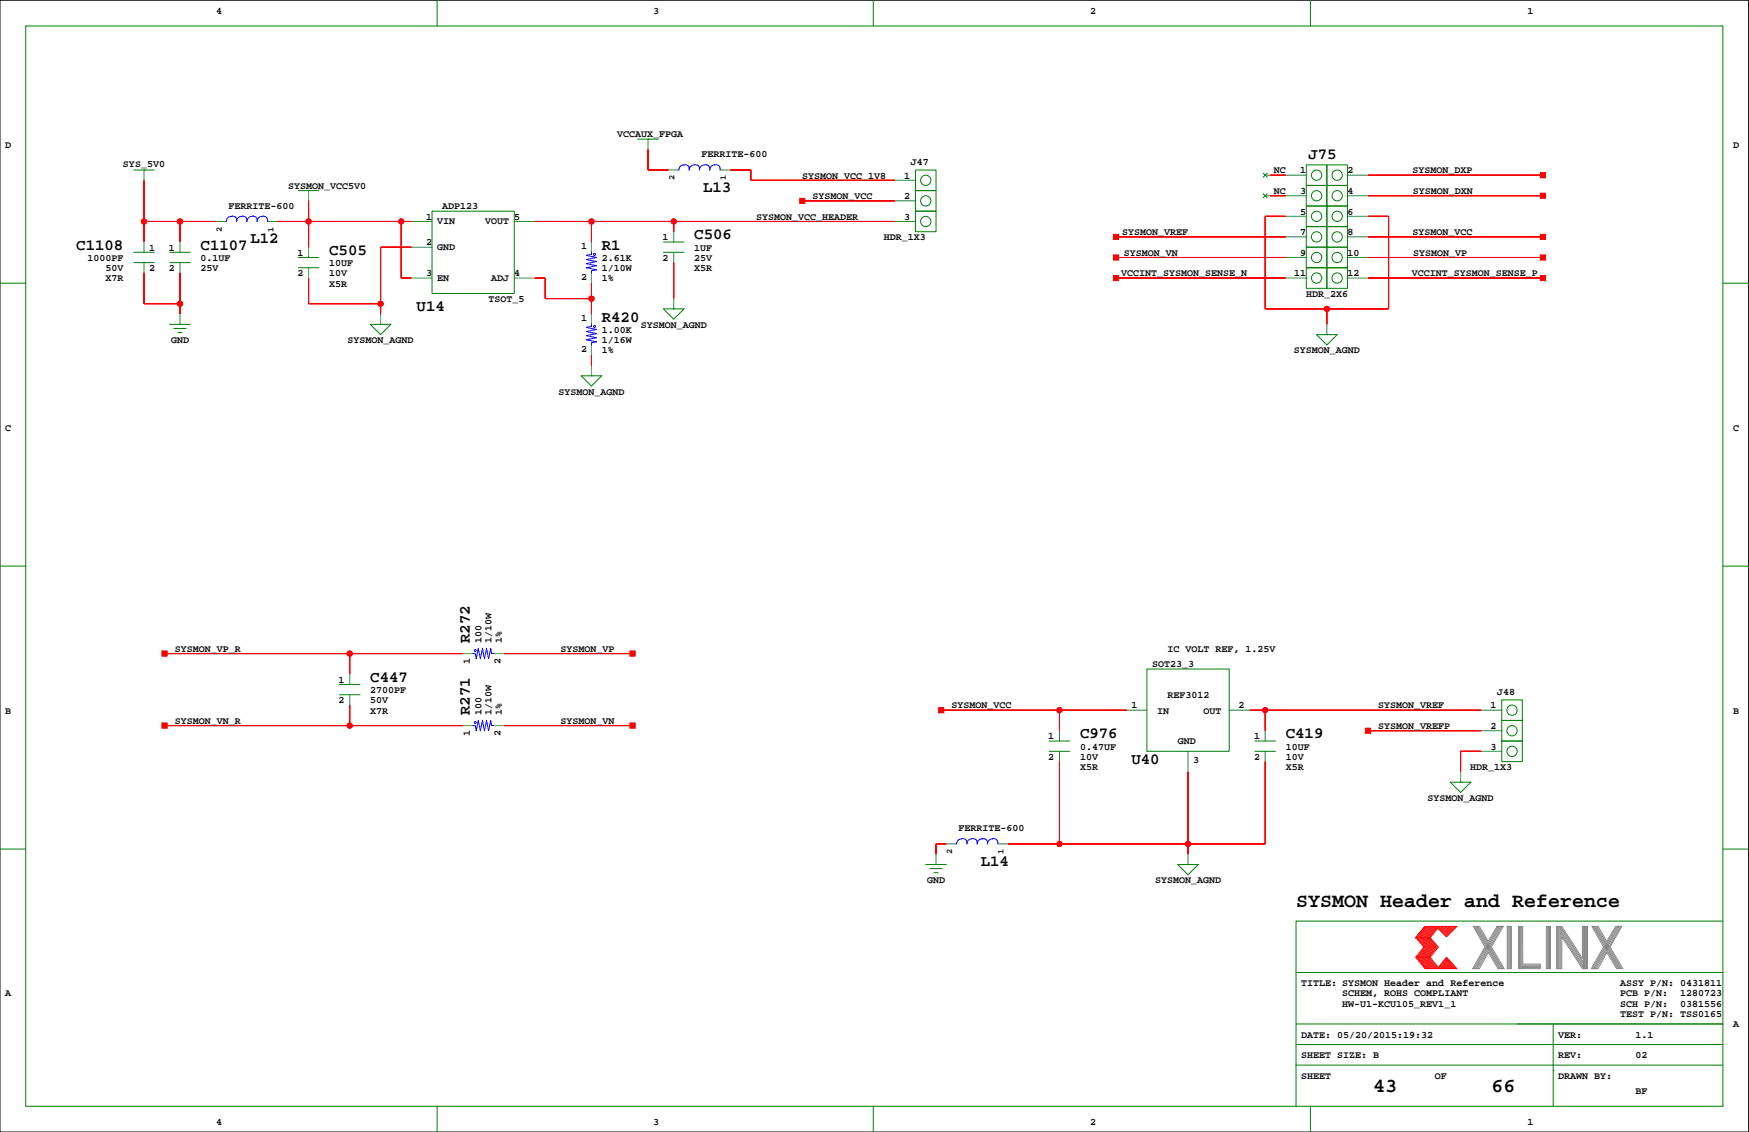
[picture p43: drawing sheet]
<svg xmlns="http://www.w3.org/2000/svg" width="432mm" height="279mm" viewBox="0 0 432 279" stroke-linecap="round" stroke-linejoin="round" font-family="sans-serif">
<defs><g id="words">
<g font-size="4.9">
<text x="320" y="223.9">SYSMON Header and Reference</text>
<text x="339" y="269.6">43</text>
<text x="368.2" y="269.6">66</text>
</g>
<g font-size="3.9">
<text x="323" y="39.2">J75</text>
<text x="173.6" y="47.4">L13</text>
<text x="171.4" y="59">C506</text>
<text x="18.8" y="61.6">C1108</text>
<text x="49.5" y="61.6">C1107</text>
<text x="61.8" y="60.1">L12</text>
<text x="81.3" y="62.9">C505</text>
<text x="148.6" y="61.6">R1</text>
<text x="102.8" y="76.8">U14</text>
<text x="148.6" y="79.4">R420</text>
<text x="116" y="158.8" transform="rotate(-90 116 158.8)">R272</text>
<text x="91.4" y="168.2">C447</text>
<text x="116" y="176.6" transform="rotate(-90 116 176.6)">R271</text>
<text x="266.6" y="182.2">C976</text>
<text x="317.4" y="182.2">C419</text>
<text x="279.3" y="188.6">U40</text>
<text x="242.1" y="213.7">L14</text>
</g>
<g font-size="2.5">
<text x="53.3" y="3.4">4</text>
<text x="161.3" y="3.4">3</text>
<text x="269.2" y="3.4">2</text>
<text x="377.1" y="3.4">1</text>
<text x="152.4" y="33.9">VCCAUX_FPGA</text>
<text x="1.3" y="36.4">D</text>
<text x="30.4" y="41.3">SYS_5V0</text>
<text x="173.2" y="38.9">FERRITE-600</text>
<text x="224.9" y="40.8">J47</text>
<text x="427.9" y="36.4">D</text>
<text x="71.1" y="46.6">SYSMON_VCC5V0</text>
<text x="198.1" y="44.1">SYSMON_VCC_1V8</text>
<text x="223.3" y="44.1">1</text>
<text x="314.5" y="42.8">NC</text>
<text x="314.5" y="47.9">NC</text>
<text x="321" y="47.9">3</text>
<text x="321" y="42.8">1</text>
<text x="332.7" y="47.9">4</text>
<text x="332.7" y="42.8">2</text>
<text x="348.7" y="42.8">SYSMON_DXP</text>
<text x="348.8" y="47.9">SYSMON_DXN</text>
<text x="56.4" y="51.6">FERRITE-600</text>
<text x="109.2" y="51.7">ADP123</text>
<text x="200.6" y="49.1">SYSMON_VCC</text>
<text x="223.3" y="49.1">2</text>
<text x="321" y="53">5</text>
<text x="332.7" y="53">6</text>
<text x="105.2" y="54.2">1</text>
<text x="107.9" y="55.4">VIN</text>
<text x="119.8" y="55.4">VOUT</text>
<text x="127" y="54.2">5</text>
<text x="163.6" y="59.3">1</text>
<text x="186.6" y="54.2">SYSMON_VCC_HEADER</text>
<text x="218.2" y="59.3">HDR_1X3</text>
<text x="223.3" y="54.2">3</text>
<text x="277" y="58">SYSMON_VREF</text>
<text x="321" y="58">7</text>
<text x="332.7" y="58">8</text>
<text x="348.7" y="58">SYSMON_VCC</text>
<text x="21.6" y="64.4">1000PF</text>
<text x="36.8" y="61.8">1</text>
<text x="41.7" y="61.8">1</text>
<text x="49.5" y="64.4">0.1UF</text>
<text x="73.4" y="63.1">1</text>
<text x="81.3" y="65.6">10UF</text>
<text x="105.2" y="60.6">2</text>
<text x="107.9" y="61.7">GND</text>
<text x="143.5" y="61.5">1</text>
<text x="148.6" y="64.4">2.61K</text>
<text x="163.6" y="64.4">2</text>
<text x="171.4" y="61.8">1UF</text>
<text x="171.4" y="64.4">25V</text>
<text x="277.4" y="63.1">SYSMON_VN</text>
<text x="321" y="63.1">9</text>
<text x="332.7" y="63.1">10</text>
<text x="348.9" y="63.1">SYSMON_VP</text>
<text x="26" y="66.9">50V</text>
<text x="26" y="69.5">X7R</text>
<text x="36.8" y="66.9">2</text>
<text x="41.7" y="66.9">2</text>
<text x="49.5" y="66.9">25V</text>
<text x="73.4" y="68.2">2</text>
<text x="81.3" y="68.2">10V</text>
<text x="81.3" y="70.7">X5R</text>
<text x="105.2" y="68.2">3</text>
<text x="107.9" y="69.3">EN</text>
<text x="121.3" y="69.3">ADJ</text>
<text x="127" y="68.2">4</text>
<text x="143.5" y="69.1">2</text>
<text x="148.6" y="66.9">1/10W</text>
<text x="148.6" y="69.5">1%</text>
<text x="171.4" y="66.9">X5R</text>
<text x="276.8" y="68.2">VCCINT_SYSMON_SENSE_N</text>
<text x="319.5" y="68.2">11</text>
<text x="332.7" y="68.2">12</text>
<text x="348.5" y="68.2">VCCINT_SYSMON_SENSE_P</text>
<text x="120.6" y="74.5">TSOT_5</text>
<text x="322.5" y="73.3">HDR_2X6</text>
<text x="143.5" y="79.2">1</text>
<text x="148.6" y="82.2">1.00K</text>
<text x="158.2" y="80.9">SYSMON_AGND</text>
<text x="42.2" y="84.7">GND</text>
<text x="85.8" y="84.7">SYSMON_AGND</text>
<text x="143.5" y="86.9">2</text>
<text x="148.6" y="84.7">1/16W</text>
<text x="148.6" y="87.2">1%</text>
<text x="319.4" y="87.2">SYSMON_AGND</text>
<text x="137.9" y="97.4">SYSMON_AGND</text>
<text x="1.3" y="106.3">C</text>
<text x="427.9" y="106.3">C</text>
<text x="43.2" y="160.9">SYSMON_VP_R</text>
<text x="118.8" y="158.8" transform="rotate(-90 118.8 158.8)">100</text>
<text x="121.4" y="158.8" transform="rotate(-90 121.4 158.8)">1/10W</text>
<text x="123.9" y="158.8" transform="rotate(-90 123.9 158.8)">1%</text>
<text x="138.4" y="160.9">SYSMON_VP</text>
<text x="288.2" y="160.9">IC VOLT REF, 1.25V</text>
<text x="116" y="163.9" transform="rotate(-90 116 163.9)">1</text>
<text x="123.6" y="163.9" transform="rotate(-90 123.6 163.9)">2</text>
<text x="284.4" y="164.7">SOT23_3</text>
<text x="83.6" y="173.6">2</text>
<text x="83.6" y="168.5">1</text>
<text x="91.4" y="171">2700PF</text>
<text x="91.4" y="173.6">50V</text>
<text x="288.2" y="172.3">REF3012</text>
<text x="369.6" y="171.5">J48</text>
<text x="1.3" y="176.1">B</text>
<text x="43.2" y="178.7">SYSMON_VN_R</text>
<text x="91.4" y="176.1">X7R</text>
<text x="118.8" y="176.6" transform="rotate(-90 118.8 176.6)">100</text>
<text x="121.4" y="176.6" transform="rotate(-90 121.4 176.6)">1/10W</text>
<text x="123.9" y="176.6" transform="rotate(-90 123.9 176.6)">1%</text>
<text x="138.4" y="178.7">SYSMON_VN</text>
<text x="234.9" y="174.8">SYSMON_VCC</text>
<text x="279.3" y="174.8">1</text>
<text x="285.7" y="176.1">IN</text>
<text x="297.1" y="176.1">OUT</text>
<text x="305.8" y="174.8">2</text>
<text x="340.3" y="179.9">SYSMON_VREFP</text>
<text x="340.3" y="174.8">SYSMON_VREF</text>
<text x="368" y="179.9">2</text>
<text x="368" y="174.8">1</text>
<text x="427.9" y="176.1">B</text>
<text x="116" y="181.6" transform="rotate(-90 116 181.6)">1</text>
<text x="123.6" y="181.6" transform="rotate(-90 123.6 181.6)">2</text>
<text x="258.8" y="182.5">1</text>
<text x="266.6" y="185">0.47UF</text>
<text x="290.8" y="183.7">GND</text>
<text x="309.6" y="182.5">1</text>
<text x="317.4" y="185">10UF</text>
<text x="368" y="185">3</text>
<text x="258.8" y="187.5">2</text>
<text x="266.6" y="187.5">10V</text>
<text x="266.6" y="190.1">X5R</text>
<text x="294.6" y="188.4">3</text>
<text x="309.6" y="187.5">2</text>
<text x="317.4" y="190.1">X5R</text>
<text x="317.4" y="187.5">10V</text>
<text x="362.9" y="190.1">HDR_1X3</text>
<text x="352.4" y="197.7">SYSMON_AGND</text>
<text x="236.7" y="205.2">FERRITE-600</text>
<text x="228.9" y="218">GND</text>
<text x="285.2" y="218">SYSMON_AGND</text>
<text x="1.3" y="245.9">A</text>
<text x="321.2" y="243.4">TITLE: SYSMON Header and Reference</text>
<text x="331.4" y="245.9">SCHEM, ROHS COMPLIANT</text>
<text x="400" y="245.9">PCB P/N:</text>
<text x="400" y="243.4">ASSY P/N: 0431811</text>
<text x="414.8" y="245.9">1280723</text>
<text x="331.4" y="248.5">HW-U1-KCU105_REV1_1</text>
<text x="400" y="251">TEST P/N: TSS0165</text>
<text x="400" y="248.5">SCH P/N:</text>
<text x="414.8" y="248.5">0381556</text>
<text x="321.2" y="256.1">DATE: 05/20/2015:19:32</text>
<text x="384.7" y="256.1">VER:</text>
<text x="403.8" y="256.1">1.1</text>
<text x="427.9" y="253.6">A</text>
<text x="321.2" y="261.2">SHEET SIZE: B</text>
<text x="384.7" y="261.2">REV:</text>
<text x="403.8" y="261.2">02</text>
<text x="321.2" y="266.3">SHEET</text>
<text x="354.2" y="266.3">OF</text>
<text x="384.7" y="266.3">DRAWN BY:</text>
<text x="403.8" y="270.1">BF</text>
<text x="53.3" y="277.7">4</text>
<text x="161.3" y="277.7">3</text>
<text x="269.2" y="277.7">2</text>
<text x="377.1" y="277.7">1</text>
</g>
<g font-size="2.1">
<text x="166.5" y="44.5" transform="rotate(-90 166.5 44.5)">2</text>
<text x="179.2" y="44.5" transform="rotate(-90 179.2 44.5)">1</text>
<text x="54.8" y="57.2" transform="rotate(-90 54.8 57.2)">2</text>
<text x="67.5" y="57.2" transform="rotate(-90 67.5 57.2)">1</text>
<text x="235.1" y="210.8" transform="rotate(-90 235.1 210.8)">2</text>
<text x="247.8" y="210.8" transform="rotate(-90 247.8 210.8)">1</text>
</g>
</g></defs>
<path d="M0 .1h431.7v279.3h-431.7z" fill="none" stroke="#000" stroke-width=".25"/>
<g fill="none" stroke="#008000" stroke-width=".25">
<path d="M6.3 6.4h419.1v266.7h-419.1zM107.9 .1v6.3M215.6 .1v6.3M323.5 .1v6.3M157.4 34.3h5.1M160 34.3h.1M33 42h5.1M35.6 42h.1M73.6 47h5.1M76.2 47h.1M106.7 52.1h20.3v20.3h-20.3zM163.8 59.7h5.1"/>
<path d="M226 52.1h5.1v5.1h-5.1zM226 42h5.1v5h-5.1zM226 47h5.1v5.1h-5.1zM311.8 42.7l1.1 1M311.8 47.8l1.1 1M312.9 42.7l-1.1 1M312.9 47.8l-1.1 1M322.5 55.9h5.1v5.1h-5.1zM322.5 50.9h5.1v5h-5.1zM322.5 45.8h5.1v5.1h-5.1zM322.5 40.7h5.1v5.1h-5.1zM327.6 55.9h5.1v5.1h-5.1z"/>
<path d="M327.6 50.9h5.1v5h-5.1zM327.6 45.8h5.1v5.1h-5.1zM327.6 40.7h5.1v5.1h-5.1zM0 69.9h6.3M33 62.3h5.1M33 64.8h5.1M41.9 62.3h5.1M41.9 64.8h5.1M73.6 66.1h5.1M73.6 63.5h5.1M163.8 76.2h5.1l-2.6 2.6zM163.8 62.3h5.1"/>
<path d="M166.3 76.2h.1M322.5 66.1h5.1v5.1h-5.1zM322.5 61h5.1v5.1h-5.1zM327.6 66.1h5.1v5.1h-5.1zM327.6 61h5.1v5.1h-5.1zM425.4 69.9h6.3M41.9 80.1h5.1M42.9 81.1h3.1M43.9 82.1h1M44.4 80.1h.1M91.4 80.1h5.1l-2.5 2.5zM94 80.1h.1"/>
<path d="M143.5 92.8h5.1l-2.6 2.5zM146 92.8h.1M325 82.6h5.1l-2.5 2.5zM327.6 82.6h.1M0 139.7h6.3M425.4 139.7h6.3M83.8 171.5h5.1M83.8 168.9h5.1M283.1 165.1h20.4v20.3h-20.4zM370.8 172.7h5v5.1h-5zM370.8 177.8h5v5.1h-5zM259 185.4h5.1"/>
<path d="M259 182.9h5.1M309.8 185.4h5.1M309.8 182.9h5.1M358.1 193.1h5l-2.5 2.5zM360.6 193.1h.1M370.8 182.9h5v5.1h-5zM0 209.6h6.3M228.5 213.4h5.1M229.6 214.4h3M230.6 215.4h1M231.1 213.4h.1M290.8 213.4h5l-2.5 2.5z"/>
<path d="M293.3 213.4h.1M425.4 209.6h6.3M425.4 227.3h-105.4v35.6M320 257.8h105.4M320 252.7h105.4M320 240h105.4M383.5 252.7v20.4M107.9 273.1v6.3M215.6 273.1v6.3M320 262.9v10.2M320 262.9h105.4M323.5 273.1v6.3"/>
<path d="M383.5 264.2h.1"/>
<circle cx="228.5" cy="44.5" r="1.27"/>
<circle cx="228.5" cy="49.6" r="1.27"/>
<circle cx="228.5" cy="54.7" r="1.27"/>
<circle cx="325" cy="58.5" r="1.27"/>
<circle cx="325" cy="43.2" r="1.27"/>
<circle cx="325" cy="53.4" r="1.27"/>
<circle cx="325" cy="48.3" r="1.27"/>
<circle cx="330.1" cy="58.5" r="1.27"/>
<circle cx="330.1" cy="43.2" r="1.27"/>
<circle cx="330.1" cy="53.4" r="1.27"/>
<circle cx="330.1" cy="48.3" r="1.27"/>
<circle cx="325" cy="63.5" r="1.27"/>
<circle cx="325" cy="68.6" r="1.27"/>
<circle cx="330.1" cy="63.5" r="1.27"/>
<circle cx="330.1" cy="68.6" r="1.27"/>
<circle cx="373.3" cy="175.3" r="1.27"/>
<circle cx="373.3" cy="180.4" r="1.27"/>
<circle cx="373.3" cy="185.4" r="1.27"/>
</g>
<g fill="none" stroke="#f00" stroke-width=".25">
<path d="M160 36.9v5.1h5.1M35.6 54.7h17.7M35.6 44.5v15.2M44.4 54.7v5M68.6 54.7h33M76.2 49.6v11.4M99 54.7v13.9h2.6M132.1 54.7h88.8M146 54.7v5M166.3 54.7v2.5M180.3 42h5.1v2.5h35.5M198.1 49.6h22.8"/>
<path d="M275.5 58.5h41.9M313.6 48.3h3.8M313.6 43.2h3.8M317.4 53.4h-5.1v22.8h30.5v-22.8h-5.1M337.7 48.3h43.2M337.7 43.2h43.2M337.7 58.5h43.2M35.6 67.4v7.6h8.8M44.4 67.4v10.1M76.2 68.6v6.4h17.8M101.6 61h-7.6v16.5M132.1 68.6h2.5v5.1h11.4"/>
<path d="M146 69.9v7.6M166.3 64.8v8.9M275.5 68.6h41.9M275.5 63.5h41.9M327.6 76.2v3.9M337.7 68.6h43.2M337.7 63.5h43.2M146 87.7v2.5M40.6 179.1h73.7M40.6 161.3h73.7M86.3 161.3v5.1M86.3 174v5.1"/>
<path d="M124.4 179.1h31.8M124.4 161.3h31.8M232.4 175.3h45.7M261.6 175.3v5.1M308.5 175.3h57.2M312.3 175.3v5.1M261.6 188v20.3M293.3 190.5v20.3M312.3 188v20.3h-63.4M337.7 180.4h28M365.7 185.4h-5.1v5.1M233.6 208.3h-2.5v2.5"/>
<path d="M349.5 236.3h3.6M349.9 231.5l1.9 2.2-2 2.6 2.2 2.8M350.1 236.3l2.2 2.8M350.2 231.5l1.9 2.3-2 2.5M350.4 236.3l2.2 2.8M350.5 231.5l1.9 2.3-2 2.5M350.6 236.3l2.3 2.7M350.8 231.5l1.9 2.3-2 2.5M351 236.3l2.2 2.8M351.1 231.5l1.9 2.3-2 2.5M351.3 236.3l2.2 2.8M351.4 231.5l1.9 2.3-2 2.5"/>
<path d="M351.6 236.3l2.2 2.8M351.7 231.5l1.9 2.2M351.8 228.7l-2.3 2.8 2.3-2.8h7.9l-2.6 2.5-2.1-2.1-1.9 2.4 2 2.2-2 2.6 2 2.5 2-2.5 2.6 2.8h-7.9l-2.3-2.8M351.9 236.3l2.2 2.8M352 231.5l1.9 2.2M352.1 228.7l-2.2 2.7M352.2 236.3l2.2 2.8M352.3 231.5l1.9 2.3-2 2.5M352.4 228.7l-2.2 2.7M352.5 236.3l2.2 2.8M352.6 231.5l1.9 2.2M352.7 228.7l-2.2 2.7"/>
<path d="M352.8 236.3l2.2 2.8M352.8 231.5l2 2.2M353 228.7l-2.2 2.7M353.1 231.5h-3.6l2.1 2.2-2.1 2.6M353.2 228.7l-2.1 2.7M353.6 233.8l-2 2.5M353.6 228.7l-2.2 2.7M353.8 228.7l-2.1 2.7M353.9 233.8l-1.9 2.4M354.1 228.7l-2.1 2.7M354.4 228.7l-2.1 2.7M354.5 233.8l-2 2.5"/>
<path d="M354.7 228.7l-2.1 2.7M354.8 233.8l-2 2.5M355 228.7l-2.1 2.7M355.2 238.8l.2 .3M355.3 238.6l.4 .5M355.4 228.7l-.4 .4M355.4 238.4l.6 .7M355.6 238.3l.7 .8M355.7 238.1l.9 1M355.7 228.7l-.5 .5M355.9 237.9l1 1.2M356 237.8l1.2 1.3"/>
<path d="M356.1 228.7l-.8 .7M356.1 237.6l1.4 1.4M356.3 237.4l1.5 1.7M356.4 237.2l1.6 1.9M356.5 228.7l-1 .9M356.5 237.1l1.8 2M356.7 236.9l1.9 2.2M356.8 236.7l2.1 2.4M356.8 228.7l-1.1 1.1M356.9 236.6l2.3 2.5M357.1 236.5l2.3 2.6M357.2 228.7l-1.3 1.2"/>
<path d="M357.5 228.7l-1.4 1.4M357.8 228.7l-1.6 1.6M358.2 228.7l-1.8 1.7M358.5 228.7l-1.9 1.9M359 228.7l-2.2 2.1M359.3 228.7l-2.3 2.3"/>
<circle cx="35.6" cy="54.7" r=".63"/>
<circle cx="44.4" cy="54.7" r=".63"/>
<circle cx="76.2" cy="54.7" r=".63"/>
<circle cx="99" cy="54.7" r=".63"/>
<circle cx="146" cy="54.7" r=".63"/>
<circle cx="166.3" cy="54.7" r=".63"/>
<circle cx="44.4" cy="75" r=".63"/>
<circle cx="94" cy="75" r=".63"/>
<circle cx="146" cy="73.7" r=".63"/>
<circle cx="327.6" cy="76.2" r=".63"/>
<circle cx="86.3" cy="179.1" r=".63"/>
<circle cx="86.3" cy="161.3" r=".63"/>
<circle cx="261.6" cy="175.3" r=".63"/>
<circle cx="312.3" cy="175.3" r=".63"/>
<circle cx="261.6" cy="208.3" r=".63"/>
<circle cx="293.3" cy="208.3" r=".63"/>
</g>
<g fill="none" stroke="#848684" stroke-width=".25">
<path d="M364 228.7l6.1 10.4M364.3 228.7l6.1 10.4M364.6 228.7l6.1 10.4M364.9 228.7l6.1 10.4M367.4 232.3l-2.1-3.6h-1.6l2.9 5-3 5.4h1.7l2.1-4 2.4 4h1.6l-3.2-5.4M369.6 228.7l-2.2 3.6M369.8 228.7l-5.9 10.4M370.2 228.7l-6 10.4M370.5 228.7l-6 10.4M370.8 228.7l-6 10.4M371.1 228.7h-1.5h1.5l-2.9 5M372.1 228.7h1v10.4h-1z"/>
<path d="M372.4 228.7v10.4M372.6 228.7v10.4M372.9 228.7v10.4M374.9 228.7h1v9.3h4.3v1.1h-5.3zM375.1 228.7v10.4M375.4 228.7v10.4M375.7 228.7v10.4M375.7 238.2h4.5M375.7 238.5h4.5M375.7 238.8h4.5M381.8 228.7h1v10.4h-1zM382 228.7v10.4"/>
<path d="M382.3 228.7v10.4M382.5 228.7v10.4M384.3 228.7h1.3l5.1 7.8v-7.8h1.2v10.4h-1.2l-5.1-7.9v7.9h-1.3zM384.5 228.7v10.4M384.8 228.7v10.4M385.1 228.7v10.4M385.3 228.7v10.4M385.3 230.3l5.6 8.7M385.3 229.8l5.6 8.7M385.3 229.2l5.6 8.7M385.3 228.8l5.6 8.7M390.9 228.7v10.4"/>
<path d="M391.2 228.7v10.4M391.5 228.7v10.4M391.7 228.6v10.4M393.3 228.7l6.1 10.4M393.6 228.7l6.1 10.4M393.9 228.7l6.1 10.4M394.2 228.7l6.1 10.4M396.7 232.3l-2.1-3.6h-1.6l2.9 5-3 5.4M397.5 233.7l3.2 5.4h-1.6l-2.4-4-2.2 4h-1.6M398.9 228.7l-2.2 3.6M399.1 228.7l-6 10.4M399.4 228.7l-5.9 10.4"/>
<path d="M399.7 228.7l-5.9 10.4M400.1 228.7l-6 10.4M400.4 228.7h-1.5h1.5l-2.9 5"/>
</g>
<g fill="none" stroke="#008080" stroke-width=".25">
<path d="M160 34.3v2.6M35.6 42v2.5M35.6 59.7v2.6M44.4 59.7v2.6M53.3 54.7h2.6M66 54.7h2.6M76.2 47v2.6M101.6 54.7h5.1M127 54.7h5.1M146 59.7v2.6M165.1 42h2.5M166.3 57.2v2.5"/>
<path d="M177.8 42h2.5M220.9 54.7h5.1M220.9 44.5h5.1M220.9 49.6h5.1M312.3 43.2h1.3M312.3 48.3h1.3M317.4 43.2h5.1M317.4 48.3h5.1M317.4 53.4h5.1M317.4 58.5h5.1M332.7 43.2h5M332.7 48.3h5"/>
<path d="M332.7 53.4h5M332.7 58.5h5M35.6 64.8v2.6M44.4 64.8v2.6M44.4 77.5v2.6M76.2 61v2.5M76.2 66.1v2.5M94 77.5v2.6M101.6 68.6h5.1M101.6 61h5.1M127 68.6h5.1M146 67.4v2.5"/>
<path d="M146 77.5v2.6M166.3 62.3v2.5M166.3 73.7v2.5M317.4 63.5h5.1M317.4 68.6h5.1M332.7 63.5h5M332.7 68.6h5M146 85.1v2.6M146 90.2v2.6M327.6 80.1v2.5M86.3 166.4v2.5M86.3 171.5v2.5"/>
<path d="M114.3 179.1h2.5M114.3 161.3h2.5M121.9 179.1h2.5M121.9 161.3h2.5M278.1 175.3h5M303.5 175.3h5M365.7 175.3h5.1M261.6 180.4v2.5M261.6 185.4v2.6M293.3 185.4v5.1M312.3 180.4v2.5M312.3 185.4v2.6"/>
<path d="M360.6 190.5v2.6M365.7 180.4h5.1M365.7 185.4h5.1M231.1 210.8v2.6M233.6 208.3h2.6M246.3 208.3h2.6M293.3 210.8v2.6"/>
</g>
<g fill="none" stroke="#00f" stroke-width=".25">
<path d="M55.9 54.7a1.27 1.27 0 0 1 1.2-1.4 1.27 1.27 0 0 1 1.3 1.4 1.27 1.27 0 0 1 1.3-1.4 1.27 1.27 0 0 1 1.2 1.4 1.27 1.27 0 0 1 1.3-1.4 1.27 1.27 0 0 1 1.3 1.4 1.27 1.27 0 0 1 1.3-1.4 1.27 1.27 0 0 1 1.2 1.4M167.6 42a1.27 1.27 0 0 1 1.3-1.4 1.27 1.27 0 0 1 1.2 1.4 1.27 1.27 0 0 1 1.3-1.4 1.27 1.27 0 0 1 1.3 1.4 1.27 1.27 0 0 1 1.3-1.4 1.27 1.27 0 0 1 1.2 1.4 1.27 1.27 0 0 1 1.3-1.4 1.27 1.27 0 0 1 1.3 1.4M146 62.3v.5l-1.3 .2 2.6 .5-2.6 .6 2.6 .5-2.6 .5 2.6 .5-2.6 .5 2.6 .5-1.3 .3v.5M146 80.1v.5l-1.3 .2 2.6 .5-2.6 .5 2.6 .5-2.6 .5 2.6 .6-2.6 .5 2.6 .5-1.3 .2v.5M116.8 179.1h.5l.3 1.3 .5-2.6 .5 2.6 .5-2.6 .5 2.6 .5-2.6 .5 2.6 .5-2.6 .3 1.3h.5M116.8 161.3h.5l.3 1.3 .5-2.6 .5 2.6 .5-2.6 .5 2.6 .5-2.6 .5 2.6 .5-2.6 .3 1.3h.5M236.2 208.3a1.27 1.27 0 0 1 1.2-1.3 1.27 1.27 0 0 1 1.3 1.3 1.27 1.27 0 0 1 1.3-1.3 1.27 1.27 0 0 1 1.2 1.3 1.27 1.27 0 0 1 1.3-1.3 1.27 1.27 0 0 1 1.3 1.3 1.27 1.27 0 0 1 1.3-1.3 1.27 1.27 0 0 1 1.2 1.3"/>
<circle cx="146.8" cy="62.8" r=".25"/>
<circle cx="146.8" cy="80.6" r=".25"/>
<circle cx="117.3" cy="178.3" r=".25"/>
<circle cx="117.3" cy="160.6" r=".25"/>
</g>
<g fill="#f00" stroke="#f00" stroke-width=".25">
<path d="M124.4 179.1h31.8z" fill-rule="evenodd"/>
<path d="M155.5 178.5h1.3v1.2h-1.3z" fill-rule="evenodd"/>
<path d="M124.4 161.3h31.8z" fill-rule="evenodd"/>
<path d="M155.5 160.7h1.3v1.3h-1.3z" fill-rule="evenodd"/>
<path d="M86.3 161.3v5.1z" fill-rule="evenodd"/>
<path d="M86.3 161.3h28z" fill-rule="evenodd"/>
<path d="M40.6 161.3h45.7z" fill-rule="evenodd"/>
<path d="M40 160.7h1.3v1.3h-1.3z" fill-rule="evenodd"/>
<path d="M86.3 174v5.1z" fill-rule="evenodd"/>
<path d="M86.3 179.1h28z" fill-rule="evenodd"/>
<path d="M40.6 179.1h45.7z" fill-rule="evenodd"/>
<path d="M40 178.5h1.3v1.2h-1.3z" fill-rule="evenodd"/>
<path d="M312.3 53.4h5.1z" fill-rule="evenodd"/>
<path d="M312.3 53.4v22.8z" fill-rule="evenodd"/>
<path d="M312.3 76.2h15.3z" fill-rule="evenodd"/>
<path d="M327.6 76.2v3.9z" fill-rule="evenodd"/>
<path d="M327.6 76.2h15.2z" fill-rule="evenodd"/>
<path d="M342.8 53.4v22.8z" fill-rule="evenodd"/>
<path d="M337.7 53.4h5.1z" fill-rule="evenodd"/>
<path d="M337.7 48.3h43.2z" fill-rule="evenodd"/>
<path d="M380.3 47.7h1.2v1.2h-1.2z" fill-rule="evenodd"/>
<path d="M337.7 43.2h43.2z" fill-rule="evenodd"/>
<path d="M380.3 42.6h1.2v1.3h-1.2z" fill-rule="evenodd"/>
<path d="M313.6 43.2h3.8z" fill-rule="evenodd"/>
<path d="M313.6 48.3h3.8z" fill-rule="evenodd"/>
<path d="M275.5 68.6h41.9z" fill-rule="evenodd"/>
<path d="M274.9 68h1.3v1.3h-1.3z" fill-rule="evenodd"/>
<path d="M337.7 68.6h43.2z" fill-rule="evenodd"/>
<path d="M380.3 68h1.2v1.3h-1.2z" fill-rule="evenodd"/>
<path d="M275.5 58.5h41.9z" fill-rule="evenodd"/>
<path d="M274.9 57.8h1.3v1.3h-1.3z" fill-rule="evenodd"/>
<path d="M337.7 58.5h43.2z" fill-rule="evenodd"/>
<path d="M380.3 57.8h1.2v1.3h-1.2z" fill-rule="evenodd"/>
<path d="M275.5 63.5h41.9z" fill-rule="evenodd"/>
<path d="M274.9 62.9h1.3v1.3h-1.3z" fill-rule="evenodd"/>
<path d="M337.7 63.5h43.2z" fill-rule="evenodd"/>
<path d="M380.3 62.9h1.2v1.3h-1.2z" fill-rule="evenodd"/>
<path d="M160 36.9v5.1z" fill-rule="evenodd"/>
<path d="M160 42h5.1z" fill-rule="evenodd"/>
<path d="M231.1 208.3h2.5z" fill-rule="evenodd"/>
<path d="M231.1 208.3v2.5z" fill-rule="evenodd"/>
<path d="M337.7 180.4h28z" fill-rule="evenodd"/>
<path d="M337.1 179.7h1.3v1.3h-1.3z" fill-rule="evenodd"/>
<path d="M198.1 49.6h22.8z" fill-rule="evenodd"/>
<path d="M197.4 48.9h1.3v1.3h-1.3z" fill-rule="evenodd"/>
<path d="M44.4 54.7h8.9z" fill-rule="evenodd"/>
<path d="M35.6 44.5v10.2z" fill-rule="evenodd"/>
<path d="M35.6 54.7h8.8z" fill-rule="evenodd"/>
<path d="M35.6 54.7v5z" fill-rule="evenodd"/>
<path d="M44.4 54.7v5z" fill-rule="evenodd"/>
<path d="M68.6 54.7h7.6z" fill-rule="evenodd"/>
<path d="M99 54.7h2.6z" fill-rule="evenodd"/>
<path d="M99 68.6h2.6z" fill-rule="evenodd"/>
<path d="M99 54.7v13.9z" fill-rule="evenodd"/>
<path d="M76.2 54.7h22.8z" fill-rule="evenodd"/>
<path d="M76.2 49.6v5.1z" fill-rule="evenodd"/>
<path d="M76.2 54.7v6.3z" fill-rule="evenodd"/>
<path d="M360.6 185.4v5.1z" fill-rule="evenodd"/>
<path d="M360.6 185.4h5.1z" fill-rule="evenodd"/>
<path d="M146 87.7v2.5z" fill-rule="evenodd"/>
<path d="M132.1 68.6h2.5z" fill-rule="evenodd"/>
<path d="M134.6 68.6v5.1z" fill-rule="evenodd"/>
<path d="M146 69.9v3.8z" fill-rule="evenodd"/>
<path d="M146 73.7v3.8z" fill-rule="evenodd"/>
<path d="M134.6 73.7h11.4z" fill-rule="evenodd"/>
<path d="M185.4 44.5h35.5z" fill-rule="evenodd"/>
<path d="M185.4 42v2.5z" fill-rule="evenodd"/>
<path d="M180.3 42h5.1z" fill-rule="evenodd"/>
<path d="M312.3 175.3v5.1z" fill-rule="evenodd"/>
<path d="M312.3 175.3h53.4z" fill-rule="evenodd"/>
<path d="M308.5 175.3h3.8z" fill-rule="evenodd"/>
<path d="M146 54.7v5z" fill-rule="evenodd"/>
<path d="M132.1 54.7h13.9z" fill-rule="evenodd"/>
<path d="M146 54.7h20.3z" fill-rule="evenodd"/>
<path d="M166.3 54.7h54.6z" fill-rule="evenodd"/>
<path d="M166.3 54.7v2.5z" fill-rule="evenodd"/>
<path d="M166.3 64.8v8.9z" fill-rule="evenodd"/>
<path d="M312.3 188v20.3z" fill-rule="evenodd"/>
<path d="M293.3 208.3h19z" fill-rule="evenodd"/>
<path d="M261.6 188v20.3z" fill-rule="evenodd"/>
<path d="M248.9 208.3h12.7z" fill-rule="evenodd"/>
<path d="M261.6 208.3h31.7z" fill-rule="evenodd"/>
<path d="M293.3 208.3v2.5z" fill-rule="evenodd"/>
<path d="M293.3 190.5v17.8z" fill-rule="evenodd"/>
<path d="M232.4 175.3h29.2z" fill-rule="evenodd"/>
<path d="M261.6 175.3v5.1z" fill-rule="evenodd"/>
<path d="M261.6 175.3h16.5z" fill-rule="evenodd"/>
<path d="M231.7 174.6h1.3v1.3h-1.3z" fill-rule="evenodd"/>
<path d="M76.2 68.6v6.4z" fill-rule="evenodd"/>
<path d="M76.2 75h17.8z" fill-rule="evenodd"/>
<path d="M94 75v2.5z" fill-rule="evenodd"/>
<path d="M94 61v14z" fill-rule="evenodd"/>
<path d="M94 61h7.6z" fill-rule="evenodd"/>
<path d="M44.4 75v2.5z" fill-rule="evenodd"/>
<path d="M44.4 67.4v7.6z" fill-rule="evenodd"/>
<path d="M35.6 75h8.8z" fill-rule="evenodd"/>
<path d="M35.6 67.4v7.6z" fill-rule="evenodd"/>
<circle cx="86.3" cy="161.3" r=".63"/>
<circle cx="86.3" cy="179.1" r=".63"/>
<circle cx="327.6" cy="76.2" r=".63"/>
<circle cx="35.6" cy="54.7" r=".63"/>
<circle cx="44.4" cy="54.7" r=".63"/>
<circle cx="99" cy="54.7" r=".63"/>
<circle cx="76.2" cy="54.7" r=".63"/>
<circle cx="146" cy="73.7" r=".63"/>
<circle cx="312.3" cy="175.3" r=".63"/>
<circle cx="146" cy="54.7" r=".63"/>
<circle cx="166.3" cy="54.7" r=".63"/>
<circle cx="261.6" cy="208.3" r=".63"/>
<circle cx="293.3" cy="208.3" r=".63"/>
<circle cx="261.6" cy="175.3" r=".63"/>
<circle cx="94" cy="75" r=".63"/>
<circle cx="44.4" cy="75" r=".63"/>
</g>
<use href="#words"/>
</svg>
